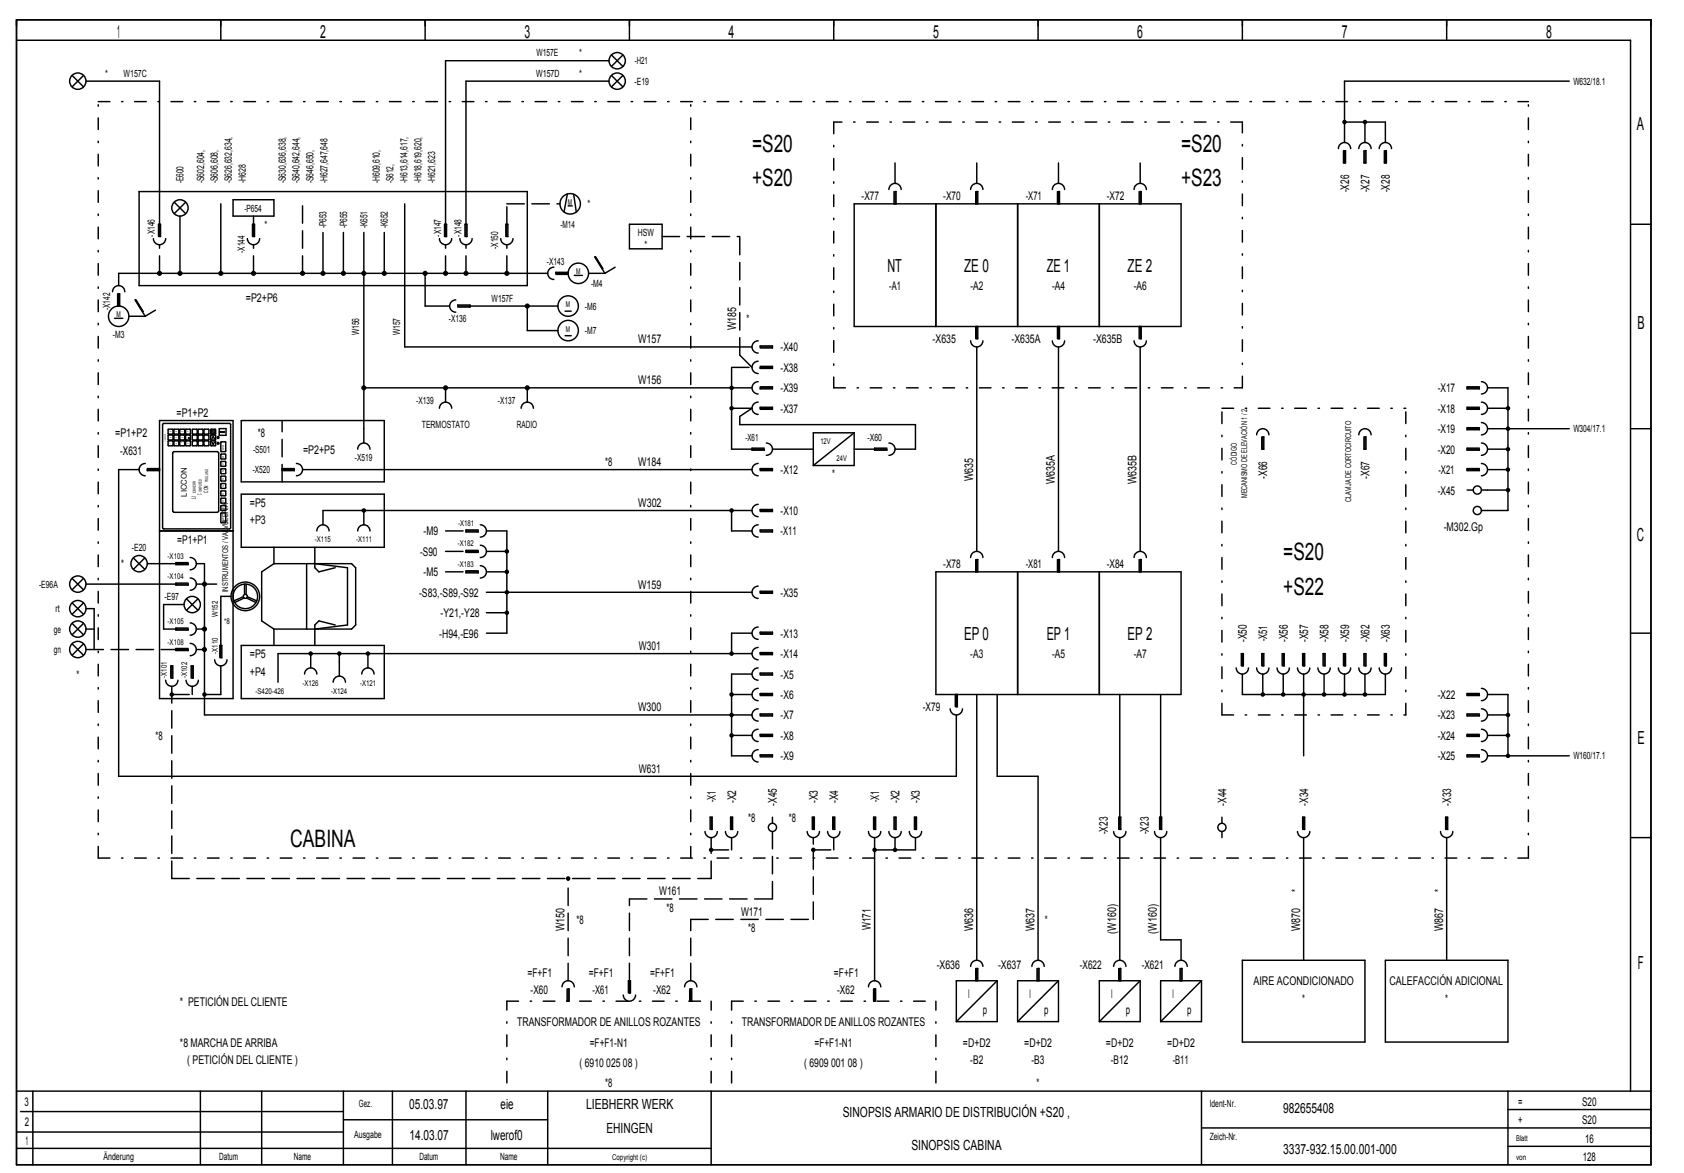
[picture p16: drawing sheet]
<svg xmlns="http://www.w3.org/2000/svg" width="408mm" height="284mm" viewBox="0 0 408 284" stroke-linecap="round" stroke-linejoin="round" font-family="sans-serif">
<defs><g id="words">
<g font-size="5.8">
<text x="182.2" y="36.7">=S20</text>
<text x="286.2" y="36.7">=S20</text>
<text x="182.2" y="45.1">+S20</text>
<text x="286.2" y="45.1">+S23</text>
<text x="310.9" y="135.7">=S20</text>
<text x="310.9" y="144.1">+S22</text>
<text x="70.3" y="205">CABINA</text>
</g>
<g font-size="4.4">
<text x="28.4" y="9.3">1</text>
<text x="77.5" y="9.3">2</text>
<text x="127.1" y="9.3">3</text>
<text x="176.5" y="9.3">4</text>
<text x="226.1" y="9.3">5</text>
<text x="275.5" y="9.3">6</text>
<text x="325.1" y="9.3">7</text>
<text x="374.6" y="9.3">8</text>
<text x="396.6" y="31.6">A</text>
<text x="215" y="65.7">NT</text>
<text x="233.6" y="65.7">ZE 0</text>
<text x="253.6" y="65.7">ZE 1</text>
<text x="273.2" y="65.7">ZE 2</text>
<text x="396.7" y="79.6">B</text>
<text x="396.6" y="131.1">C</text>
<text x="233.6" y="154.8">EP 0</text>
<text x="253.6" y="154.8">EP 1</text>
<text x="273.2" y="154.8">EP 2</text>
<text x="396.7" y="180.1">E</text>
<text x="396.8" y="234.5">F</text>
</g>
<g font-size="3.4">
<text x="99.2" y="268.5">05.03.97</text>
<text x="121.3" y="268.5">eie</text>
<text x="142" y="268.5">LIEBHERR WERK</text>
<text x="310.9" y="269.5">982655408</text>
<text x="99.2" y="275.9">14.03.07</text>
<text x="118.9" y="275.9">lwerof0</text>
<text x="146.9" y="274.4">EHINGEN</text>
<text x="204.2" y="270.4">SINOPSIS ARMARIO DE DISTRIBUCIÓN +S20 ,</text>
<text x="220.8" y="278.4">SINOPSIS CABINA</text>
<text x="310.9" y="279.4">3337­932.15.00.001­000</text>
</g>
<g font-size="2.9">
<text x="326.8" y="46.6" transform="rotate(-90 326.8 46.6)">­X26</text>
<text x="331.8" y="46.6" transform="rotate(-90 331.8 46.6)">­X27</text>
<text x="336.7" y="46.6" transform="rotate(-90 336.7 46.6)">­X28</text>
<text x="208.7" y="48.5">­X77</text>
<text x="228.5" y="48.5">­X70</text>
<text x="248.5" y="48.5">­X71</text>
<text x="268.2" y="48.5">­X72</text>
<text x="215.5" y="70.2">­A1</text>
<text x="235.1" y="70.2">­A2</text>
<text x="254.9" y="70.2">­A4</text>
<text x="274.7" y="70.2">­A6</text>
<text x="59.6" y="73.2">=P2+P6</text>
<text x="154.6" y="83.1">W157</text>
<text x="178.3" y="79.9" transform="rotate(-90 178.3 79.9)">W185</text>
<text x="180.9" y="78.2">*</text>
<text x="226" y="83.1">­X635</text>
<text x="245.1" y="83.1">­X635A</text>
<text x="264.9" y="83.1">­X635B</text>
<text x="189.1" y="85.1">­X40</text>
<text x="154.6" y="93">W156</text>
<text x="189.1" y="90">­X38</text>
<text x="189.1" y="95">­X39</text>
<text x="348.3" y="95">­X17</text>
<text x="42.8" y="100.9">=P1+P2</text>
<text x="189.1" y="99.9">­X37</text>
<text x="348.3" y="99.9">­X18</text>
<text x="27.9" y="105.9">=P1+P2</text>
<text x="62.4" y="105.9">*8</text>
<text x="348.3" y="104.9">­X19</text>
<text x="29.1" y="110.1">­X631</text>
<text x="73.4" y="109.8">=P2+P5</text>
<text x="146.6" y="112.8">*8</text>
<text x="154.6" y="112.8">W184</text>
<text x="348.3" y="109.8">­X20</text>
<text x="189.1" y="114.8">­X12</text>
<text x="201.6" y="115.8">*</text>
<text x="235.8" y="116.5" transform="rotate(-90 235.8 116.5)">W635</text>
<text x="255.6" y="117.2" transform="rotate(-90 255.6 117.2)">W635A</text>
<text x="275.4" y="117.2" transform="rotate(-90 275.4 117.2)">W635B</text>
<text x="307" y="115.9" transform="rotate(-90 307 115.9)">­X66</text>
<text x="331.8" y="115.9" transform="rotate(-90 331.8 115.9)">­X67</text>
<text x="348.3" y="119.7">­X45</text>
<text x="348.5" y="114.8">­X21</text>
<text x="60.5" y="122.7">=P5</text>
<text x="154.6" y="122.7">W302</text>
<text x="189.1" y="124.7">­X10</text>
<text x="42.9" y="131.6">=P1+P1</text>
<text x="60.5" y="126.9">+P3</text>
<text x="102.6" y="129.6">­M9</text>
<text x="189.1" y="129.6">­X11</text>
<text x="349.8" y="128.7">­M302.Gp</text>
<text x="29.4" y="137.6">*</text>
<text x="101.8" y="134.6">­S90</text>
<text x="228.5" y="137.6">­X78</text>
<text x="248.5" y="137.6">­X81</text>
<text x="268.1" y="137.6">­X84</text>
<text x="102.6" y="139.5">­M5</text>
<text x="154.6" y="142.5">W159</text>
<text x="101.5" y="144.5">­S83,­S89,­S92</text>
<text x="106.7" y="149.4">­Y21,­Y28</text>
<text x="189.1" y="144.5">­X35</text>
<text x="106.4" y="154.4">­H94,­E96</text>
<text x="189.1" y="154.4">­X13</text>
<text x="302.1" y="155.5" transform="rotate(-90 302.1 155.5)">­X50</text>
<text x="307" y="155.3" transform="rotate(-90 307 155.3)">­X51</text>
<text x="312" y="155.5" transform="rotate(-90 312 155.5)">­X56</text>
<text x="316.9" y="155.5" transform="rotate(-90 316.9 155.5)">­X57</text>
<text x="321.9" y="155.5" transform="rotate(-90 321.9 155.5)">­X58</text>
<text x="326.8" y="155.5" transform="rotate(-90 326.8 155.5)">­X59</text>
<text x="331.8" y="155.4" transform="rotate(-90 331.8 155.4)">­X62</text>
<text x="336.7" y="155.5" transform="rotate(-90 336.7 155.5)">­X63</text>
<text x="60.5" y="159.3">=P5</text>
<text x="154.8" y="157.4">W301</text>
<text x="189.1" y="159.3">­X14</text>
<text x="235.1" y="159.3">­A3</text>
<text x="254.9" y="159.3">­A5</text>
<text x="274.7" y="159.3">­A7</text>
<text x="18.5" y="164.3">*</text>
<text x="60.5" y="163.6">+P4</text>
<text x="189.1" y="164.3">­X5</text>
<text x="154.6" y="172.2">W300</text>
<text x="189.1" y="169.2">­X6</text>
<text x="223.6" y="172.2">­X79</text>
<text x="348.4" y="169.2">­X22</text>
<text x="37.7" y="179.1">*8</text>
<text x="189.1" y="174.2">­X7</text>
<text x="189.1" y="179.1">­X8</text>
<text x="348.3" y="174.2">­X23</text>
<text x="348.3" y="179.1">­X24</text>
<text x="189.1" y="184.1">­X9</text>
<text x="348.3" y="184.1">­X25</text>
<text x="154.8" y="187.1">W631</text>
<text x="173.4" y="194.3" transform="rotate(-90 173.4 194.3)">­X1</text>
<text x="178.3" y="194.4" transform="rotate(-90 178.3 194.4)">­X2</text>
<text x="188.2" y="195.1" transform="rotate(-90 188.2 195.1)">­X45</text>
<text x="198.1" y="194.5" transform="rotate(-90 198.1 194.5)">­X3</text>
<text x="203.1" y="194.5" transform="rotate(-90 203.1 194.5)">­X4</text>
<text x="213" y="194.3" transform="rotate(-90 213 194.3)">­X1</text>
<text x="217.9" y="194.4" transform="rotate(-90 217.9 194.4)">­X2</text>
<text x="222.9" y="194.5" transform="rotate(-90 222.9 194.5)">­X3</text>
<text x="297.1" y="195.1" transform="rotate(-90 297.1 195.1)">­X44</text>
<text x="316.9" y="195.1" transform="rotate(-90 316.9 195.1)">­X34</text>
<text x="351.6" y="195.1" transform="rotate(-90 351.6 195.1)">­X33</text>
<text x="181.2" y="198.9">*8</text>
<text x="191.1" y="198.9">*8</text>
<text x="268.4" y="202" transform="rotate(-90 268.4 202)">­X23</text>
<text x="278.3" y="202" transform="rotate(-90 278.3 202)">­X23</text>
<text x="159.7" y="216.8">W161</text>
<text x="161.4" y="220.7">*8</text>
<text x="179.5" y="221.7">W171</text>
<text x="315" y="216" transform="rotate(-90 315 216)">*</text>
<text x="349.6" y="216" transform="rotate(-90 349.6 216)">*</text>
<text x="136.8" y="225.4" transform="rotate(-90 136.8 225.4)">W150</text>
<text x="139.7" y="223.7">*8</text>
<text x="181.2" y="225.7">*8</text>
<text x="211" y="225.3" transform="rotate(-90 211 225.3)">W171</text>
<text x="235.8" y="225.4" transform="rotate(-90 235.8 225.4)">W636</text>
<text x="250.6" y="225.4" transform="rotate(-90 250.6 225.4)">W637</text>
<text x="253.1" y="223.7">*</text>
<text x="270.4" y="226" transform="rotate(-90 270.4 226)">(W160)</text>
<text x="280.3" y="226" transform="rotate(-90 280.3 226)">(W160)</text>
<text x="315" y="225.4" transform="rotate(-90 315 225.4)">W870</text>
<text x="349.6" y="225.4" transform="rotate(-90 349.6 225.4)">W867</text>
<text x="127.8" y="236.6">=F+F1</text>
<text x="142.7" y="236.6">=F+F1</text>
<text x="157.5" y="236.6">=F+F1</text>
<text x="202.1" y="236.6">=F+F1</text>
<text x="227" y="234.6">­X636</text>
<text x="241.8" y="234.6">­X637</text>
<text x="261.6" y="234.6">­X622</text>
<text x="276.6" y="234.6">­X621</text>
<text x="303.7" y="238.5">AIRE ACONDICIONADO</text>
<text x="336.7" y="238.5">CALEFACCIÓN ADICIONAL</text>
<text x="43.6" y="243.5">* PETICIÓN DEL CLIENTE</text>
<text x="128.6" y="240.8">­X60</text>
<text x="143.6" y="240.8">­X61</text>
<text x="158.3" y="240.8">­X62</text>
<text x="202.8" y="240.8">­X62</text>
<text x="234.6" y="241.5">I</text>
<text x="238.1" y="245.5">p</text>
<text x="249.4" y="241.5">I</text>
<text x="253" y="245.5">p</text>
<text x="269.2" y="241.5">I</text>
<text x="272.8" y="245.5">p</text>
<text x="284.1" y="241.5">I</text>
<text x="287.6" y="245.5">p</text>
<text x="315.5" y="242.8">*</text>
<text x="350.1" y="242.8">*</text>
<text x="125.3" y="248.4">TRANSFORMADOR DE ANILLOS ROZANTES</text>
<text x="179.7" y="248.4">TRANSFORMADOR DE ANILLOS ROZANTES</text>
<text x="43.6" y="253.4">*8 MARCHA DE ARRIBA</text>
<text x="45.4" y="257.6">( PETICIÓN DEL CLIENTE )</text>
<text x="142.9" y="253.4">=F+F1­N1</text>
<text x="197.3" y="253.4">=F+F1­N1</text>
<text x="233.3" y="253.4">=D+D2</text>
<text x="235.1" y="257.6">­B2</text>
<text x="248.2" y="253.4">=D+D2</text>
<text x="249.9" y="257.6">­B3</text>
<text x="268" y="253.4">=D+D2</text>
<text x="269.1" y="257.6">­B12</text>
<text x="282.8" y="253.4">=D+D2</text>
<text x="284.1" y="257.6">­B11</text>
<text x="140.4" y="258.3">( 6910 025 08 )</text>
<text x="146.6" y="263.3">*8</text>
<text x="194.9" y="258.3">( 6909 001 08 )</text>
<text x="251.1" y="263.3">*</text>
<text x="5.9" y="267.8">3</text>
<text x="367.8" y="267.8">=</text>
<text x="383.3" y="267.8">S20</text>
<text x="6" y="272.7">2</text>
<text x="367.8" y="272.2">+</text>
<text x="383.3" y="272.2">S20</text>
<text x="6.2" y="277.2">1</text>
<text x="383.5" y="281.1">128</text>
<text x="384.1" y="276.7">16</text>
</g>
<g font-size="2.4">
<text x="130" y="13.6">W157E</text>
<text x="140.3" y="13.6">*</text>
<text x="153.8" y="15.6">­H21</text>
<text x="25.5" y="18.5">*</text>
<text x="29.9" y="18.5">W157C</text>
<text x="129.9" y="18.5">W157D</text>
<text x="140.3" y="18.5">*</text>
<text x="153.7" y="20.5">­E19</text>
<text x="381.2" y="20.5">W632/18.1</text>
<text x="44.5" y="44.4" transform="rotate(-90 44.5 44.4)">­E600</text>
<text x="49.4" y="44.4" transform="rotate(-90 49.4 44.4)">­S602,604,</text>
<text x="52.8" y="44.4" transform="rotate(-90 52.8 44.4)">­S606,608,</text>
<text x="56.2" y="44.4" transform="rotate(-90 56.2 44.4)">­S626,632,634,</text>
<text x="59.5" y="44.4" transform="rotate(-90 59.5 44.4)">­H628</text>
<text x="69.2" y="44.4" transform="rotate(-90 69.2 44.4)">­S630,636,638,</text>
<text x="72.6" y="44.4" transform="rotate(-90 72.6 44.4)">­S640,642,644,</text>
<text x="76" y="44.4" transform="rotate(-90 76 44.4)">­S646,650,</text>
<text x="79.3" y="44.4" transform="rotate(-90 79.3 44.4)">­H627,647,648</text>
<text x="92" y="44.4" transform="rotate(-90 92 44.4)">­H609,610,</text>
<text x="95.4" y="44.4" transform="rotate(-90 95.4 44.4)">­S612,</text>
<text x="98.7" y="44.4" transform="rotate(-90 98.7 44.4)">­H613,614,617,</text>
<text x="102.1" y="44.4" transform="rotate(-90 102.1 44.4)">­H618,619,620,</text>
<text x="105.5" y="44.4" transform="rotate(-90 105.5 44.4)">­H621,623</text>
<text x="59.2" y="51.2">­P654</text>
<text x="142.3" y="50.2">*</text>
<text x="37.5" y="57.3" transform="rotate(-90 37.5 57.3)">­X146</text>
<text x="64.1" y="55.2">*</text>
<text x="79.1" y="55.3" transform="rotate(-90 79.1 55.3)">­P653</text>
<text x="84.1" y="55.3" transform="rotate(-90 84.1 55.3)">­P655</text>
<text x="89" y="55.3" transform="rotate(-90 89 55.3)">­K651</text>
<text x="94" y="55.3" transform="rotate(-90 94 55.3)">­K652</text>
<text x="106.8" y="57.3" transform="rotate(-90 106.8 57.3)">­X147</text>
<text x="111.8" y="57.3" transform="rotate(-90 111.8 57.3)">­X148</text>
<text x="135.8" y="55.2">­M14</text>
<text x="154.5" y="57.2">HSW</text>
<text x="59.3" y="61.2" transform="rotate(-90 59.3 61.2)">­X144</text>
<text x="120.7" y="60.2" transform="rotate(-90 120.7 60.2)">­X150</text>
<text x="132.5" y="64.1">­X143</text>
<text x="156.2" y="60.1">*</text>
<text x="143.2" y="69.5">­M4</text>
<text x="26.7" y="75.1" transform="rotate(-90 26.7 75.1)">­X142</text>
<text x="108.8" y="77.9">­X136</text>
<text x="119.1" y="73">W157F</text>
<text x="141.7" y="75">­M6</text>
<text x="27.4" y="81.9">­M3</text>
<text x="87" y="81.2" transform="rotate(-90 87 81.2)">W156</text>
<text x="96.9" y="81.2" transform="rotate(-90 96.9 81.2)">W157</text>
<text x="141.7" y="80.9">­M7</text>
<text x="100.8" y="97.7">­X139</text>
<text x="120.6" y="97.7">­X137</text>
<text x="102.2" y="103.7">TERMOSTATO</text>
<text x="125.2" y="103.7">RADIO</text>
<text x="180.6" y="106.7">­X61</text>
<text x="210.2" y="106.7">­X60</text>
<text x="381.2" y="104.7">W304/17.1</text>
<text x="61.3" y="109.6">­S501</text>
<text x="86" y="111.6">­X519</text>
<text x="61.2" y="114.6">­X520</text>
<text x="32" y="133.4">­E20</text>
<text x="9.5" y="142.3">­E96A</text>
<text x="13.4" y="148.2">rt</text>
<text x="39.9" y="145.3">­E97</text>
<text x="13" y="153.2">ge</text>
<text x="13" y="158.1">gn</text>
<text x="381.2" y="183.9">W160/17.1</text>
<text x="87" y="268">Gez.</text>
<text x="293.1" y="268">Ident­Nr.</text>
<text x="85.8" y="275.5">Ausgabe</text>
<text x="293.1" y="275.9">Zeich­Nr.</text>
<text x="25.1" y="280.9">Änderung</text>
<text x="53.1" y="280.9">Datum</text>
<text x="71.2" y="280.9">Name</text>
<text x="101.6" y="280.9">Datum</text>
<text x="121.2" y="280.9">Name</text>
</g>
<g font-size="1.9">
<text x="137.6" y="49.6">M</text>
<text x="139.6" y="66.5">M</text>
<text x="28.2" y="76.8">M</text>
<text x="137.1" y="74.4">M</text>
<text x="137.1" y="80.3">M</text>
<text x="198.8" y="107.6">12V</text>
<text x="202.7" y="111.5">24V</text>
<text x="299.7" y="112.5" transform="rotate(-90 299.7 112.5)">CÓDIGO</text>
<text x="45.2" y="120.3" transform="rotate(-90 45.2 120.3)">LICCON</text>
<text x="302.2" y="120.6" transform="rotate(-90 302.2 120.6)">MECANISMO DE ELEVACIÓN 1 / 2</text>
<text x="327.4" y="121.6" transform="rotate(-90 327.4 121.6)">CLAVIJA DE CORTOCIRCUITO</text>
<text x="76.3" y="131.3">­X115</text>
<text x="86.3" y="131.3">­X111</text>
<text x="111" y="127.4">­X181</text>
<text x="40.6" y="135.3">­X103</text>
<text x="110.9" y="132.3">­X182</text>
<text x="110.9" y="137.3">­X183</text>
<text x="40.6" y="140.2">­X104</text>
<text x="55.3" y="143.4" transform="rotate(-90 55.3 143.4)">INSTRUMENTOS / VALVULERÍA</text>
<text x="52.8" y="149.3" transform="rotate(-90 52.8 149.3)">W152</text>
<text x="40.6" y="151.1">­X105</text>
<text x="54.3" y="151.1">*8</text>
<text x="40.6" y="156.1">­X108</text>
<text x="52.8" y="158.3" transform="rotate(-90 52.8 158.3)">­X110</text>
<text x="40.4" y="164.1" transform="rotate(-90 40.4 164.1)">­X101</text>
<text x="45.4" y="164.2" transform="rotate(-90 45.4 164.2)">­X102</text>
<text x="61.9" y="167.9">­S420­426</text>
<text x="73.3" y="166">­X126</text>
<text x="80.2" y="167.9">­X124</text>
<text x="87.3" y="166">­X121</text>
<text x="148.3" y="280.8">Copyright (c)</text>
<text x="367.3" y="280.8">von</text>
<text x="367.3" y="276.4">Blatt</text>
</g>
<g font-size="1.5">
<text x="48.9" y="119.9" transform="rotate(-90 48.9 119.9)">C</text>
<text x="50.4" y="119.3" transform="rotate(-90 50.4 119.3)">CON</text>
<text x="47.4" y="120.8" transform="rotate(-90 47.4 120.8)">LI</text>
</g>
<g font-size="1">
<text x="47.4" y="119.3" transform="rotate(-90 47.4 119.3)">EBHERR</text>
<text x="48.9" y="119.1" transform="rotate(-90 48.9 119.1)">OMPUTED</text>
<text x="50.4" y="116.8" transform="rotate(-90 50.4 116.8)">TROLLING</text>
</g>
<g font-size=".6">
<text x="41.5" y="107.4" transform="rotate(-90 41.5 107.4)">7</text>
<text x="41.5" y="106" transform="rotate(-90 41.5 106)">8</text>
<text x="41.5" y="104.6" transform="rotate(-90 41.5 104.6)">9</text>
<text x="42.9" y="107.4" transform="rotate(-90 42.9 107.4)">4</text>
<text x="42.9" y="106" transform="rotate(-90 42.9 106)">5</text>
<text x="42.9" y="104.6" transform="rotate(-90 42.9 104.6)">6</text>
<text x="44.3" y="107.4" transform="rotate(-90 44.3 107.4)">1</text>
<text x="44.3" y="106" transform="rotate(-90 44.3 106)">2</text>
<text x="44.3" y="104.6" transform="rotate(-90 44.3 104.6)">3</text>
<text x="45.7" y="107.5" transform="rotate(-90 45.7 107.5)">O</text>
<text x="45.7" y="104.6" transform="rotate(-90 45.7 104.6)">P</text>
<text x="54.3" y="112.6" transform="rotate(-90 54.3 112.6)">F7</text>
<text x="54.3" y="110.8" transform="rotate(-90 54.3 110.8)">F8</text>
<text x="54.3" y="109" transform="rotate(-90 54.3 109)">ENTER</text>
<text x="54.3" y="119.7" transform="rotate(-90 54.3 119.7)">F3</text>
<text x="54.3" y="118" transform="rotate(-90 54.3 118)">F4</text>
<text x="54.3" y="116.2" transform="rotate(-90 54.3 116.2)">F5</text>
<text x="54.3" y="114.4" transform="rotate(-90 54.3 114.4)">F6</text>
<text x="54.3" y="123.2" transform="rotate(-90 54.3 123.2)">F1</text>
<text x="54.3" y="121.5" transform="rotate(-90 54.3 121.5)">F2</text>
<text x="54.3" y="126.3" transform="rotate(-90 54.3 126.3)">SHIFT</text>
</g>
<text font-size=".4" x="40.2" y="106.9" transform="rotate(-90 40.2 106.9)">LIEBHERR</text>
</g></defs>
<g fill="none" stroke="#000" stroke-width=".35">
<path d="M17.5 18.3l2.7 2.7M20.2 18.3l-2.7 2.7M148.1 18.3l2.8 2.7M148.1 13.3l2.8 2.8M150.9 18.3l-2.8 2.7M150.9 13.3l-2.8 2.8M324.3 36a1.48 1.48 0 0 1 1.5-1.5 1.48 1.48 0 0 1 1.4 1.5M325.5 36.5v2.9h.5v-2.9h-.3v2.9M329.2 36a1.48 1.48 0 0 1 1.5-1.5 1.48 1.48 0 0 1 1.5 1.5M330.5 36.5v2.9h.4v-2.9h-.2v2.9M334.2 36a1.49 1.49 0 0 1 1.5-1.5 1.49 1.49 0 0 1 1.4 1.5M335.4 36.5v2.9h.5v-2.9h-.3v2.9"/>
<path d="M37.2 57.8a1.49 1.49 0 0 0 1.4 1.4 1.49 1.49 0 0 0 1.5-1.4M38.7 54.3v3h.2v-3h-.5v3M42.2 49l2.8 2.7M45 49l-2.8 2.7M56.5 48.4h9.9v3.9h-9.9zM59.9 57.8a1.49 1.49 0 0 0 1.5 1.4 1.49 1.49 0 0 0 1.5-1.4M61.4 54.3v3h.3v-3h-.5v3M106.5 57.8a1.48 1.48 0 0 0 1.4 1.4 1.48 1.48 0 0 0 1.5-1.4M107.9 54.3v3h.3v-3h-.5v3M111.4 57.8a1.49 1.49 0 0 0 1.5 1.4 1.49 1.49 0 0 0 1.5-1.4M112.9 54.3v3h.2v-3h-.4v3M121.3 57.8a1.48 1.48 0 0 0 1.5 1.4 1.48 1.48 0 0 0 1.5-1.4"/>
<path d="M122.8 54.3v3h.2v-3h-.4v3M137.5 47l-.8 4.3M137.7 49.8h.9M139 47l.6 4.3M152.5 54.3h7.9v5.9h-7.9zM206.9 49.3h79.3v29.7h-79.3zM215.4 45.9a1.48 1.48 0 0 1 1.5-1.5 1.48 1.48 0 0 1 1.4 1.5M216.6 46.4v2.9M216.8 49.3v-2.9h.3v2.9M226.8 49.3v29.7M235.2 45.9a1.49 1.49 0 0 1 1.4-1.5 1.49 1.49 0 0 1 1.5 1.5M236.4 46.4v2.9"/>
<path d="M236.7 49.3v-2.9h.2v2.9M246.6 49.3v29.7M255 45.9a1.48 1.48 0 0 1 1.4-1.5 1.48 1.48 0 0 1 1.5 1.5M256.2 46.4v2.9M256.5 49.3v-2.9h.2v2.9M266.3 49.3v29.7M274.8 45.9a1.48 1.48 0 0 1 1.4-1.5 1.48 1.48 0 0 1 1.5 1.5M276 46.4v2.9M276.3 49.3v-2.9h.2v2.9M27.3 70.6a1.49 1.49 0 0 1 1.4-1.5 1.49 1.49 0 0 1 1.5 1.5M27.8 77.1h1.9M28.5 71.1v3h.5v-3h-.2v3"/>
<path d="M32.7 72.6l2.5 4M32.8 72.5l1.8 2.9M32.9 72.6l1.8 2.8M110.4 72.6a1.48 1.48 0 0 0-1.5 1.5 1.48 1.48 0 0 0 1.5 1.5M113.9 74.1h-3v-.2h3v.4h-3M134.2 64.7a1.48 1.48 0 0 0-1.5 1.5 1.48 1.48 0 0 0 1.5 1.5M136.9 75.3h1.5M137.7 66.2h-3v-.3h3v.5h-3M139.1 66.7h2M144.1 62.2l2.5 4M144.2 62.1l1.8 2.9M144.3 62.2l1.8 2.8"/>
<path d="M236.4 79v3M236.7 79v3h.2v-3M256.2 79v3M256.5 79v3h.2v-3M276 79v3M276.3 79v3h.2v-3M106.5 98.8a1.48 1.48 0 0 1 1.5-1.4 1.48 1.48 0 0 1 1.4 1.4M107.9 93.9v3.5M126.3 98.8a1.48 1.48 0 0 1 1.4-1.4 1.48 1.48 0 0 1 1.5 1.4M127.8 93.9v3.5M136.9 81.3h1.5M183.7 82.5a1.48 1.48 0 0 0-1.5 1.5 1.48 1.48 0 0 0 1.5 1.5"/>
<path d="M183.7 87.5a1.49 1.49 0 0 0-1.5 1.4 1.49 1.49 0 0 0 1.5 1.5M183.7 92.4a1.49 1.49 0 0 0-1.5 1.5 1.49 1.49 0 0 0 1.5 1.5M183.7 97.4a1.49 1.49 0 0 0-1.5 1.4 1.49 1.49 0 0 0 1.5 1.5M184.2 88.7h2.9v.5h-2.9v-.3h2.9M184.2 93.7h2.9v.4h-2.9v-.2h2.9M187.1 84h-2.9v-.2h2.9v.4h-2.9M187.1 98.8h-2.9v-.2h2.9v.5h-2.9M235.2 82.5a1.49 1.49 0 0 0 1.4 1.5 1.49 1.49 0 0 0 1.5-1.5M255 82.5a1.48 1.48 0 0 0 1.4 1.5 1.48 1.48 0 0 0 1.5-1.5M274.8 82.5a1.48 1.48 0 0 0 1.4 1.5 1.48 1.48 0 0 0 1.5-1.5M358.4 93.7h-2.9v.4h2.9v-.2h-2.9M358.4 98.6h-2.9v.5h2.9v-.3h-2.9"/>
<path d="M358.9 97.4a1.49 1.49 0 0 1 1.5 1.4 1.49 1.49 0 0 1-1.5 1.5M358.9 92.4a1.49 1.49 0 0 1 1.5 1.5 1.49 1.49 0 0 1-1.5 1.5M35.2 112.2a1.48 1.48 0 0 0-1.5 1.5 1.48 1.48 0 0 0 1.5 1.5M35.7 113.5h3v.4h-3v-.2h3M53.1 103.8h1.7v1.6h-1.7zM53.2 104.5h1.1v.2h-1.1zM71.3 113.5h-3v.4h3v-.2h-3M71.8 112.2a1.48 1.48 0 0 1 1.5 1.5 1.48 1.48 0 0 1-1.5 1.5M86.7 108.7a1.49 1.49 0 0 1 1.5-1.4 1.49 1.49 0 0 1 1.4 1.4M88.1 103.8v3.5M183.7 112.2a1.48 1.48 0 0 0-1.5 1.5 1.48 1.48 0 0 0 1.5 1.5M185.2 108.5h-3v.5h3v-.3h-3"/>
<path d="M185.7 107.3a1.49 1.49 0 0 1 1.4 1.4 1.49 1.49 0 0 1-1.4 1.5M187.1 113.7h-2.9v-.2h2.9v.4h-2.9M197 104.8h9.9v7.9h-9.9zM214.9 108.5h-3v.5h3v-.3h-3M215.4 107.3a1.49 1.49 0 0 1 1.4 1.4 1.49 1.49 0 0 1-1.4 1.5M304.5 105.3a1.48 1.48 0 0 1 1.5-1.5 1.48 1.48 0 0 1 1.4 1.5M305.7 105.8v2.9h.5v-2.9h-.3v2.9M329.2 105.3a1.48 1.48 0 0 1 1.5-1.5 1.48 1.48 0 0 1 1.5 1.5M330.5 105.8v2.9h.4v-2.9h-.2v2.9M355.5 118.6h1.4M358.4 113.5h-2.9v.4h2.9v-.2h-2.9M358.4 108.5h-2.9v.5h2.9v-.3h-2.9"/>
<path d="M358.4 103.6h-2.9v.4h2.9v-.2h-2.9M358.9 102.3a1.48 1.48 0 0 1 1.5 1.5 1.48 1.48 0 0 1-1.5 1.5M358.9 107.3a1.49 1.49 0 0 1 1.5 1.4 1.49 1.49 0 0 1-1.5 1.5M358.9 112.2a1.48 1.48 0 0 1 1.5 1.5 1.48 1.48 0 0 1-1.5 1.5M358.9 118.6h1.5M76.8 128.5a1.49 1.49 0 0 1 1.5-1.4 1.49 1.49 0 0 1 1.4 1.4M78.2 123.6v3.5M86.7 128.5a1.49 1.49 0 0 1 1.5-1.4 1.49 1.49 0 0 1 1.4 1.4M88.1 123.6v3.5M183.7 122.1a1.48 1.48 0 0 0-1.5 1.5 1.48 1.48 0 0 0 1.5 1.5M183.7 127.1a1.49 1.49 0 0 0-1.5 1.4 1.49 1.49 0 0 0 1.5 1.5M187.1 123.6h-2.9v-.2h2.9v.4h-2.9"/>
<path d="M187.1 128.5h-2.9v-.2h2.9v.5h-2.9M226.8 138.4h59.4v29.7h-59.4zM235.2 135a1.49 1.49 0 0 1 1.4-1.5 1.49 1.49 0 0 1 1.5 1.5M236.4 135.5v2.9M236.7 138.4v-2.9h.2v2.9M246.6 138.4v29.7M255 135a1.48 1.48 0 0 1 1.4-1.5 1.48 1.48 0 0 1 1.5 1.5M256.2 135.5v2.9M256.5 138.4v-2.9h.2v2.9M266.3 138.4v29.7M274.8 135a1.48 1.48 0 0 1 1.4-1.5 1.48 1.48 0 0 1 1.5 1.5M276 135.5v2.9"/>
<path d="M276.3 138.4v-2.9h.2v2.9M358.9 123.6h1.5M17.5 146l2.7 2.7M17.5 150.9l2.7 2.8M17.5 155.9l2.7 2.7M20.2 146l-2.7 2.7M20.2 150.9l-2.7 2.8M20.2 155.9l-2.7 2.7M45.6 157h-3v.5h3v-.2h-3M45.6 152.1h-3v.5h3v-.3h-3M46.1 155.8a1.49 1.49 0 0 1 1.5 1.5 1.49 1.49 0 0 1-1.5 1.4M46.1 150.8a1.49 1.49 0 0 1 1.5 1.5 1.49 1.49 0 0 1-1.5 1.5"/>
<path d="M52 159.7a1.49 1.49 0 0 0 1.5 1.5 1.49 1.49 0 0 0 1.5-1.5M53.5 156.3v2.9h.2v-2.9h-.4v2.9M75.3 158.2v3.5M89.1 158.2v3.5M183.7 141.9a1.48 1.48 0 0 0-1.5 1.5 1.48 1.48 0 0 0 1.5 1.5M183.7 156.8a1.49 1.49 0 0 0-1.5 1.4 1.49 1.49 0 0 0 1.5 1.5M183.7 151.8a1.49 1.49 0 0 0-1.5 1.5 1.49 1.49 0 0 0 1.5 1.5M187.1 143.4h-2.9v-.2h2.9v.4h-2.9M187.1 153.3h-2.9v-.2h2.9v.4h-2.9M187.1 158.2h-2.9v-.2h2.9v.5h-2.9M301 158.2v3h.2v-3h-.4v3M305.9 158.2v3h.3v-3h-.5v3"/>
<path d="M310.9 158.2v3h.2v-3h-.4v3M315.8 158.2v3h.3v-3h-.5v3M320.8 158.2v3h.2v-3h-.4v3M325.7 158.2v3h.3v-3h-.5v3M330.7 158.2v3h.2v-3h-.4v3M335.6 158.2v3h.3v-3h-.5v3M40.1 164.7a1.49 1.49 0 0 0 1.5 1.5 1.49 1.49 0 0 0 1.5-1.5M41.6 161.2v3h.3v-3h-.5v3M45.1 164.7a1.49 1.49 0 0 0 1.5 1.5 1.49 1.49 0 0 0 1.5-1.5M46.6 161.2v3h.2v-3h-.5v3M73.8 163.2a1.49 1.49 0 0 1 1.5-1.5 1.49 1.49 0 0 1 1.5 1.5M80.7 165.2a1.49 1.49 0 0 1 1.5-1.5 1.49 1.49 0 0 1 1.5 1.5"/>
<path d="M82.2 160.2v3.5M87.7 163.2a1.49 1.49 0 0 1 1.4-1.5 1.49 1.49 0 0 1 1.5 1.5M183.7 166.7a1.48 1.48 0 0 0-1.5 1.4 1.48 1.48 0 0 0 1.5 1.5M183.7 171.6a1.48 1.48 0 0 0-1.5 1.5 1.48 1.48 0 0 0 1.5 1.5M183.7 176.6a1.48 1.48 0 0 0-1.5 1.4 1.48 1.48 0 0 0 1.5 1.5M183.7 161.7a1.49 1.49 0 0 0-1.5 1.5 1.49 1.49 0 0 0 1.5 1.5M187.1 168.1h-2.9v-.2h2.9v.5h-2.9M187.1 163.2h-2.9v-.2h2.9v.4h-2.9M187.1 173.1h-2.9v-.2h2.9v.4h-2.9M187.1 178h-2.9v-.2h2.9v.5h-2.9M230.2 171.6a1.48 1.48 0 0 0 1.5 1.5 1.48 1.48 0 0 0 1.5-1.5M231.5 168.1v3"/>
<path d="M231.7 168.1v3h.2v-3M299.5 161.7a1.48 1.48 0 0 0 1.5 1.5 1.48 1.48 0 0 0 1.5-1.5M304.5 161.7a1.48 1.48 0 0 0 1.5 1.5 1.48 1.48 0 0 0 1.4-1.5M309.4 161.7a1.48 1.48 0 0 0 1.5 1.5 1.48 1.48 0 0 0 1.5-1.5M314.4 161.7a1.48 1.48 0 0 0 1.5 1.5 1.48 1.48 0 0 0 1.4-1.5M319.3 161.7a1.48 1.48 0 0 0 1.5 1.5 1.48 1.48 0 0 0 1.5-1.5M324.3 161.7a1.48 1.48 0 0 0 1.5 1.5 1.48 1.48 0 0 0 1.4-1.5M329.2 161.7a1.48 1.48 0 0 0 1.5 1.5 1.48 1.48 0 0 0 1.5-1.5M334.2 161.7a1.49 1.49 0 0 0 1.5 1.5 1.49 1.49 0 0 0 1.4-1.5M358.4 167.9h-2.9v.5h2.9v-.3h-2.9M358.4 172.9h-2.9v.4h2.9v-.2h-2.9M358.4 177.8h-2.9v.5h2.9v-.3h-2.9"/>
<path d="M358.9 176.6a1.48 1.48 0 0 1 1.5 1.4 1.48 1.48 0 0 1-1.5 1.5M358.9 171.6a1.48 1.48 0 0 1 1.5 1.5 1.48 1.48 0 0 1-1.5 1.5M358.9 166.7a1.48 1.48 0 0 1 1.5 1.4 1.48 1.48 0 0 1-1.5 1.5M172.3 197.8v3h.2v-3h-.4v3M177.2 197.8v3h.3v-3h-.5v3M183.7 181.5a1.48 1.48 0 0 0-1.5 1.5 1.48 1.48 0 0 0 1.5 1.5M187.1 183h-2.9v-.2h2.9v.4h-2.9M187.1 197.8v1.5M197 197.8v3h.3v-3h-.5v3M202 197.8v3h.2v-3h-.4v3M211.9 197.8v3h.2v-3h-.4v3M216.8 197.8v3h.3v-3h-.5v3"/>
<path d="M221.8 197.8v3h.2v-3h-.4v3M271.3 197.8v3h.2v-3h-.4v3M281.2 197.8v3h.2v-3h-.4v3M296.1 197.8v1.5M315.8 197.8v3h.3v-3h-.5v3M350.5 197.8v3h.2v-3h-.4v3M358.4 182.8h-2.9v.4h2.9v-.2h-2.9M358.9 181.5a1.48 1.48 0 0 1 1.5 1.5 1.48 1.48 0 0 1-1.5 1.5M170.8 201.3a1.48 1.48 0 0 0 1.5 1.5 1.48 1.48 0 0 0 1.5-1.5M175.8 201.3a1.48 1.48 0 0 0 1.5 1.5 1.48 1.48 0 0 0 1.4-1.5M187.1 201.3v1.5M195.6 201.3a1.49 1.49 0 0 0 1.5 1.5 1.49 1.49 0 0 0 1.4-1.5"/>
<path d="M200.5 201.3a1.49 1.49 0 0 0 1.5 1.5 1.49 1.49 0 0 0 1.5-1.5M210.4 201.3a1.48 1.48 0 0 0 1.5 1.5 1.48 1.48 0 0 0 1.5-1.5M215.4 201.3a1.48 1.48 0 0 0 1.5 1.5 1.48 1.48 0 0 0 1.4-1.5M220.3 201.3a1.48 1.48 0 0 0 1.5 1.5 1.48 1.48 0 0 0 1.5-1.5M269.8 201.3a1.48 1.48 0 0 0 1.5 1.5 1.48 1.48 0 0 0 1.5-1.5M279.7 201.3a1.49 1.49 0 0 0 1.5 1.5 1.49 1.49 0 0 0 1.5-1.5M296.1 201.3v1.5M314.4 201.3a1.48 1.48 0 0 0 1.5 1.5 1.48 1.48 0 0 0 1.4-1.5M349 201.3a1.48 1.48 0 0 0 1.5 1.5 1.48 1.48 0 0 0 1.5-1.5M136.2 238.9a1.49 1.49 0 0 1 1.4-1.5 1.49 1.49 0 0 1 1.5 1.5M137.4 239.4v3h.5v-3h-.2v3M152.5 237.4v3h.2v-3h-.4v3"/>
<path d="M165.9 238.9a1.49 1.49 0 0 1 1.4-1.5 1.49 1.49 0 0 1 1.5 1.5M167.1 239.4v3h.5v-3h-.2v3M210.4 238.9a1.48 1.48 0 0 1 1.5-1.5 1.48 1.48 0 0 1 1.5 1.5M211.7 239.4v3h.4v-3h-.2v3M231.7 237.4h9.9v9.9h-9.9zM235.2 234a1.49 1.49 0 0 1 1.4-1.5 1.49 1.49 0 0 1 1.5 1.5M236.4 234.5v2.9M236.7 237.4v-2.9h.2v2.9M246.6 237.4h9.9v9.9h-9.9zM250 234a1.48 1.48 0 0 1 1.5-1.5 1.48 1.48 0 0 1 1.5 1.5M251.3 234.5v2.9M251.5 237.4v-2.9h.2v2.9"/>
<path d="M266.3 237.4h10v9.9h-10zM269.8 234a1.48 1.48 0 0 1 1.5-1.5 1.48 1.48 0 0 1 1.5 1.5M271.1 234.5v2.9M271.3 237.4v-2.9h.2v2.9M281.2 237.4h9.9v9.9h-9.9zM284.7 234a1.49 1.49 0 0 1 1.4-1.5 1.49 1.49 0 0 1 1.5 1.5M285.9 234.5v2.9M286.2 237.4v-2.9h.2v2.9M301 232.5h29.7v19.8h-29.7zM335.6 232.5h29.8v19.8h-29.8zM151 240.9a1.48 1.48 0 0 0 1.5 1.5 1.48 1.48 0 0 0 1.5-1.5"/>
<circle cx="18.8" cy="19.6" r="1.98"/>
<circle cx="149.5" cy="14.7" r="1.98"/>
<circle cx="149.5" cy="19.6" r="1.98"/>
<circle cx="325.7" cy="29.5" r=".37"/>
<circle cx="325.7" cy="29.5" r=".19"/>
<circle cx="330.7" cy="29.5" r=".37"/>
<circle cx="330.7" cy="29.5" r=".19"/>
<circle cx="43.6" cy="50.3" r="1.98"/>
<circle cx="138.1" cy="49.3" r="2.48"/>
<circle cx="28.7" cy="76.6" r="2.48"/>
<circle cx="38.6" cy="66.2" r=".45"/>
<circle cx="38.7" cy="66.2" r=".22"/>
<circle cx="43.6" cy="66.2" r=".45"/>
<circle cx="43.6" cy="66.2" r=".22"/>
<circle cx="53.5" cy="66.2" r=".45"/>
<circle cx="53.5" cy="66.2" r=".22"/>
<circle cx="61.4" cy="66.2" r=".45"/>
<circle cx="61.4" cy="66.2" r=".22"/>
<circle cx="73.3" cy="66.2" r=".45"/>
<circle cx="73.3" cy="66.2" r=".22"/>
<circle cx="78.2" cy="66.2" r=".45"/>
<circle cx="78.2" cy="66.2" r=".22"/>
<circle cx="83.2" cy="66.2" r=".45"/>
<circle cx="83.2" cy="66.2" r=".22"/>
<circle cx="88.1" cy="66.2" r=".45"/>
<circle cx="88.1" cy="66.2" r=".22"/>
<circle cx="93.1" cy="66.2" r=".45"/>
<circle cx="93.1" cy="66.2" r=".22"/>
<circle cx="103" cy="66.2" r=".45"/>
<circle cx="103" cy="66.2" r=".22"/>
<circle cx="107.9" cy="66.2" r=".45"/>
<circle cx="108" cy="66.2" r=".22"/>
<circle cx="112.9" cy="66.2" r=".45"/>
<circle cx="112.9" cy="66.2" r=".22"/>
<circle cx="122.8" cy="66.2" r=".45"/>
<circle cx="122.8" cy="66.2" r=".22"/>
<circle cx="127.7" cy="74.1" r=".45"/>
<circle cx="127.8" cy="74.1" r=".22"/>
<circle cx="137.6" cy="74.1" r="2.48"/>
<circle cx="140.1" cy="66.2" r="2.48"/>
<circle cx="88.1" cy="93.9" r=".45"/>
<circle cx="88.1" cy="93.9" r=".22"/>
<circle cx="107.9" cy="93.9" r=".45"/>
<circle cx="107.9" cy="93.9" r=".22"/>
<circle cx="127.7" cy="93.9" r=".45"/>
<circle cx="127.7" cy="93.9" r=".22"/>
<circle cx="137.6" cy="80" r="2.48"/>
<circle cx="177.2" cy="93.9" r=".37"/>
<circle cx="177.2" cy="98.8" r=".37"/>
<circle cx="177.2" cy="98.8" r=".19"/>
<circle cx="177.2" cy="93.9" r=".19"/>
<circle cx="365.3" cy="98.8" r=".37"/>
<circle cx="365.3" cy="98.8" r=".19"/>
<circle cx="51.6" cy="104.5" r=".07"/>
<circle cx="51.6" cy="104.5" r=".03"/>
<circle cx="357.9" cy="118.6" r=".99"/>
<circle cx="365.3" cy="103.8" r=".37"/>
<circle cx="365.3" cy="108.7" r=".37"/>
<circle cx="365.3" cy="113.7" r=".37"/>
<circle cx="365.3" cy="118.6" r=".37"/>
<circle cx="365.3" cy="103.8" r=".19"/>
<circle cx="365.3" cy="118.6" r=".19"/>
<circle cx="365.3" cy="113.7" r=".19"/>
<circle cx="365.3" cy="108.7" r=".19"/>
<circle cx="88.1" cy="123.6" r=".37"/>
<circle cx="88.2" cy="123.6" r=".19"/>
<circle cx="122.8" cy="138.4" r=".37"/>
<circle cx="122.8" cy="133.5" r=".37"/>
<circle cx="122.8" cy="133.5" r=".19"/>
<circle cx="122.8" cy="138.4" r=".19"/>
<circle cx="177.2" cy="123.6" r=".37"/>
<circle cx="177.2" cy="123.6" r=".19"/>
<circle cx="357.9" cy="123.6" r=".99"/>
<circle cx="18.8" cy="157.3" r="1.98"/>
<circle cx="18.8" cy="152.3" r="1.98"/>
<circle cx="18.8" cy="147.4" r="1.98"/>
<circle cx="49.5" cy="152.3" r=".45"/>
<circle cx="49.5" cy="157.3" r=".45"/>
<circle cx="49.5" cy="157.3" r=".22"/>
<circle cx="49.5" cy="152.3" r=".22"/>
<circle cx="75.3" cy="158.2" r=".37"/>
<circle cx="75.3" cy="158.2" r=".19"/>
<circle cx="82.2" cy="158.2" r=".37"/>
<circle cx="82.2" cy="158.2" r=".19"/>
<circle cx="89.1" cy="158.2" r=".37"/>
<circle cx="89.1" cy="158.2" r=".19"/>
<circle cx="122.8" cy="148.3" r=".37"/>
<circle cx="122.8" cy="143.4" r=".37"/>
<circle cx="122.8" cy="143.4" r=".19"/>
<circle cx="122.8" cy="148.3" r=".19"/>
<circle cx="177.2" cy="158.2" r=".37"/>
<circle cx="177.2" cy="158.2" r=".19"/>
<circle cx="41.6" cy="168.1" r=".37"/>
<circle cx="41.6" cy="168.1" r=".19"/>
<circle cx="49.5" cy="168.1" r=".37"/>
<circle cx="49.5" cy="168.1" r=".19"/>
<circle cx="177.2" cy="168.1" r=".37"/>
<circle cx="177.2" cy="173.1" r=".37"/>
<circle cx="177.2" cy="178" r=".37"/>
<circle cx="177.2" cy="178" r=".19"/>
<circle cx="177.2" cy="173.1" r=".19"/>
<circle cx="177.2" cy="168.1" r=".19"/>
<circle cx="305.9" cy="168.1" r=".37"/>
<circle cx="305.9" cy="168.1" r=".19"/>
<circle cx="310.9" cy="168.1" r=".37"/>
<circle cx="310.9" cy="168.1" r=".19"/>
<circle cx="315.8" cy="168.1" r=".37"/>
<circle cx="315.8" cy="168.1" r=".19"/>
<circle cx="320.8" cy="168.1" r=".37"/>
<circle cx="320.8" cy="168.1" r=".19"/>
<circle cx="325.7" cy="168.1" r=".37"/>
<circle cx="325.7" cy="168.1" r=".19"/>
<circle cx="330.7" cy="168.1" r=".37"/>
<circle cx="330.7" cy="168.1" r=".19"/>
<circle cx="365.3" cy="173.1" r=".37"/>
<circle cx="365.3" cy="178" r=".37"/>
<circle cx="365.3" cy="178" r=".19"/>
<circle cx="365.3" cy="173.1" r=".19"/>
<circle cx="365.3" cy="183" r=".37"/>
<circle cx="365.3" cy="183" r=".19"/>
<circle cx="137.6" cy="212.7" r=".37"/>
<circle cx="137.7" cy="212.7" r=".19"/>
<circle cx="172.3" cy="205.8" r=".37"/>
<circle cx="172.3" cy="205.8" r=".19"/>
<circle cx="187.1" cy="200.3" r=".99"/>
<circle cx="197" cy="205.8" r=".37"/>
<circle cx="197" cy="205.8" r=".19"/>
<circle cx="211.9" cy="205.8" r=".37"/>
<circle cx="211.9" cy="205.8" r=".19"/>
<circle cx="216.8" cy="205.8" r=".37"/>
<circle cx="216.8" cy="205.8" r=".19"/>
<circle cx="296" cy="200.3" r=".99"/>
</g>
<path d="M31.2 76.6h4M35.2 76.6l2.5-1.5M142.6 66.2h4M146.6 66.2l2.4-1.5" fill="none" stroke="#000" stroke-width=".35" stroke-dasharray="4.2 1.8"/>
<path d="M53.2 104.5h1.1v.2h-1.1z" fill-rule="evenodd" fill="#fff" stroke="#000" stroke-width=".35"/>
<g fill="none" stroke="#000" stroke-width=".35">
<path d="M20.8 19.6h17.9v34.7M147.6 19.6h-34.7v34.7M147.6 14.7h-39.7v39.6M380.2 19.6h-54.5v14.9M216.8 39.4v5M236.7 39.4v5M256.5 39.4v5M276.3 39.4v5M325.7 29.5h9.9v5M330.7 29.5v5M33.7 46.4h94.1v22.7h-94.1zM43.6 52.3v13.9"/>
<path d="M53.5 49.3v16.9M78.2 56.3v9.9M83.2 56.3v9.9M88.1 56.3v47.5M93.1 56.3v9.9M98.1 49.3v34.7h84.1M103 66.2v7.9h5.9M113.9 74.1h21.3M127.8 74.1v5.9h7.4M132.7 66.2h-103.9v2.9M88.1 93.9h94.1M177.2 93.9v14.8h5"/>
<path d="M177.2 98.8h5l-3 2v2h42.6v5.9h-5M236.7 84v49.5M256.5 84v49.5M276.3 84v49.5M360.4 93.9h5v29.7h-5M360.4 98.8h5M33.7 113.7h-4.9v74.2h202.9v-14.8M40.7 105.5l.1 1h1.1v-1.1l-1-.1-.2 .2M40.8 106.8h1.1v1.1h-1.1zM40.8 104h1.1v1.1h-1.1zM42.1 105.5l.1 1h1.1v-1.1l-1-.1-.2 .2M42.2 106.8h1.1v1.1h-1.1z"/>
<path d="M42.2 104h1.1v1.1h-1.1zM43.6 105.5v.9l.1 .1M43.6 105.5l.1-.2h.9l.1 .2v1h-1M43.7 105.1h1v-1.1h-1.1v1l.1 .1M43.7 107.9l-.1-.1v-1h1.1v1.1h-1M45 105.5v1h1.1v-1.1l-1-.1-.1 .2M45 106.8h1.1v1.1h-1.1zM45 104h1.1v1.1h-1.1zM45.7 106.1h.1M47.6 106.7l.2 .2-.1 1h-1.1v-1.1l1-.1M47.6 105.3l.2 .2v.9l-.2 .1h-1v-1M47.6 105.3h-.9l-.1 .2"/>
<path d="M47.6 103.9l-1 .1v1.1h1.1l.1-1-.2-.2M48 105.5l.1 1h1.1l-.1-1.1-.9-.1-.2 .2M48 106.8h1.1l.1 1.1h-1.1zM48 104h1.1l.1 1.1h-1.1zM49.4 105.5l.1 1h1l.1-.1M50.6 106.9l-.1-.2h-.9l-.2 .2 .1 1h1l.1-.1M50.6 105.5l-.2-.2h-.8l-.2 .2M50.6 104.1l-.1-.2h-.9l-.2 .2 .1 1h1l.1-.1M50.6 104.1v.9M50.6 105.5v.9M50.6 106.9v.9M51.1 105.5v1h1.1v-1.1l-1-.1-.2 .2"/>
<path d="M51.1 106.8h1.1v1.1h-1.1zM51.1 104h1.1v1.1h-1.1zM51.4 106.2l.2-.6 .3 .6M51.4 107l.2 .6 .3-.6M52.6 109.3l.4 .4v14l-.4 .3h-10.4l-.3-.1-.1-14.2M52.6 109.3h-10.4l-.4 .4M53.5 110.1v1h1.1v-1.1l-1-.1-.1 .2M53.5 107.1v2.2h1.1v-2.3h-1l-.1 .1M53.5 118.9h1.1v1.1h-1.1zM53.5 117.1h1.1v1.1h-1.1zM53.5 115.3h1.1v1.1h-1.1zM53.5 113.5h1.1v1.1h-1.1z"/>
<path d="M53.5 111.8h1.1v1.1h-1.1zM55.6 102.5h-15.9l-.3 .2v25.1l.1 .2 16.1 .1 .2-.2 .1-25.1-.3-.3M58.4 101.8h34.7v14.9h-34.7zM58.4 119.6h34.7v12.9h-34.7zM73.3 113.7h108.9M187.1 108.7h9.9M206.9 108.7h5M206.9 104.8l-9.9 7.9M360.4 118.6h5M360.4 113.7h5M360.4 108.7h5M360.4 103.8h19.8"/>
<path d="M32.3 135.1l2.8 2.8M35.1 135.1l-2.8 2.8M45.6 136.2h-3v.5h3v-.2h-9.9M46.1 139.9a1.48 1.48 0 0 1 1.5 1.5 1.48 1.48 0 0 1-1.5 1.5M46.1 135a1.48 1.48 0 0 1 1.5 1.5 1.48 1.48 0 0 1-1.5 1.5M47.6 136.5h1.9v36.6h132.7M53.5 122.5h1.1v1.1h-1.1zM53.5 120.7h1.1v1.1h-1.1zM53.5 124.2h1.1v2.3h-1.1zM78.2 123.6h104M115.9 128.3h-3v.5h3v-.3h-3M115.9 133.3h-3v.4h3v-.2h-3"/>
<path d="M115.9 138.2h-3v.5h3v-.3h-3M116.4 127.1a1.49 1.49 0 0 1 1.4 1.4 1.49 1.49 0 0 1-1.4 1.5M116.4 132a1.49 1.49 0 0 1 1.4 1.5 1.49 1.49 0 0 1-1.4 1.5M116.4 137a1.49 1.49 0 0 1 1.4 1.4 1.49 1.49 0 0 1-1.4 1.5M117.8 128.5h5v24.8h-5M117.8 133.5h5M117.8 138.4h5M177.2 123.6v4.9h5M17.5 140l2.7 2.8M20.2 140l-2.7 2.8M20.8 147.4h2v9.9M20.8 152.3h2"/>
<path d="M44.6 146.4h-5v5.9h3M45.2 145l2.8 2.8M45.6 141.2h-3v.5h3v-.3h-24.8M47.6 141.4h4.9M47.6 157.3h1.9M47.6 152.3h1.9M48 145l-2.8 2.8M56 144.4h-2.5v11.9M58.4 156.3h34.7v12.8h-34.7zM58.9 144.5l-2.2 1M59.1 144.8l-2.2 1.1M59.2 141.4v2.5"/>
<path d="M59.6 141.4v2.5M59.7 144.8l2.3 1.1M59.9 144.5l2.3 1M82.2 158.2v2M117.8 148.3h5M117.8 143.4h64.4M182.2 158.2h-114.8v7M182.2 153.3h-5v4.9M53.5 161.2v6.9h-4M177.2 178h5M177.2 168.1h5M182.2 163.2h-5v19.8h5"/>
<path d="M236.7 168.1v64.4M241.6 168.1v19.8h9.9v44.6M271.3 168.1v29.7M281.2 168.1v29.7M301 163.2v4.9h34.6v-4.9M305.9 163.2v4.9M310.9 163.2v4.9M315.8 163.2v19.8M320.8 163.2v4.9M325.7 163.2v4.9M330.7 163.2v4.9M360.4 168.1h5v14.9"/>
<path d="M360.4 178h5M360.4 173.1h5M360.4 183h19.8M211.9 202.8v34.6M216.8 202.8v3M221.8 202.8v3h-9.9M271.3 202.8v29.7M281.2 202.8v24.7h5v5M315.8 202.8v29.7M350.5 202.8v29.7M241.6 237.4l-9.9 9.9M256.5 237.4l-9.9 9.9"/>
<path d="M276.3 237.4l-10 9.9M291.1 237.4l-9.9 9.9"/>
<circle cx="51.6" cy="104.5" r=".45"/>
<circle cx="52.8" cy="107.3" r=".22"/>
<circle cx="52.8" cy="105.9" r=".22"/>
<circle cx="33.7" cy="136.5" r="1.98"/>
<circle cx="18.8" cy="141.4" r="1.98"/>
<circle cx="46.6" cy="146.4" r="1.98"/>
<circle cx="49.5" cy="141.4" r=".45"/>
<circle cx="49.5" cy="141.4" r=".22"/>
<circle cx="59.4" cy="144.4" r="3.5"/>
<circle cx="59.4" cy="144.4" r="2.97"/>
<circle cx="59.4" cy="144.4" r=".5"/>
</g>
<g fill="none" stroke="#000" stroke-width=".35" stroke-dasharray="4.2 1.8">
<path d="M61.4 54.3v-2M122.8 54.3v-5M122.8 49.3h12.9M160.4 57.3h18.8M38.7 66.2v-7M61.4 66.2v-7M73.3 66.2v-16.9M107.9 66.2v-7M112.9 66.2v-7M122.8 66.2v-7M177.2 93.4v-4.5M177.2 88.9h5"/>
<path d="M179.2 86v-28.7M179.2 86l3 2.9M107.9 138.4h5M107.9 133.5h5M107.9 128.5h5M20.8 157.3h21.8M41.6 168.1h5M46.6 168.1v-1.9M41.6 212.7v-46.5M41.6 212.7h130.7M152.5 217.6h34.6M172.3 212.7v-9.9"/>
<path d="M172.3 205.8h4.9M177.2 205.8v-3M187.1 217.6v-14.8M197 205.8h5M202 205.8v-3M137.7 237.4v-24.7M152.5 237.4v-19.8M167.4 237.4v-14.8M167.4 222.6h29.6M197 222.6v-19.8"/>
</g>
<path d="M122.8 242.4h49.5M177.2 242.4h49.6M122.8 262.2v-19.8M172.3 262.2v-19.8M177.2 262.2v-19.8M226.8 262.2v-19.8" fill="none" stroke="#000" stroke-width=".35" stroke-dasharray="2.8 2.8 .4 2.8"/>
<g fill="none" stroke="#000" stroke-width=".35">
<path d="M4 4.8h396v277.2h-396zM4 9.7h391.1v254.5M53.5 4.8v4.9M103 4.8v4.9M152.5 4.8v4.9M202 4.8v4.9M251.5 4.8v4.9M301 4.8v4.9M350.5 4.8v4.9M395.1 54.3h4.9M38.7 101.8h17.8v67.3h-17.8zM395.1 103.8h4.9"/>
<path d="M38.7 128.5h17.8M66.4 136.5l-3 1.9v11.9l3 2M66.4 132.5v4M66.4 136.5h18.8l1 1v13.8l-1 1h-18.8M74.3 136.5v15.8M76.3 132.5v5l1 .9 3.9-.9M76.3 136.5l7.9 1v13.8l-7.9 1M66.4 152.3v4M81.2 151.3l-3.9-1-1 1v5M395.1 153.3h4.9M395.1 202.8h4.9M4 278h168.3"/>
<path d="M4 274.1h79.2M4 264.2h396M5 269.1h78.2M8 264.2v17.8M48.5 264.2v17.8M63.4 264.2v17.8M83.2 264.2v17.8M83.2 271.1h49.5M95.1 264.2v17.8M112.9 264.2v17.8M132.7 264.2v17.8M172.3 264.2v17.8"/>
<path d="M291.1 264.2v17.8M291.1 273.1h108.9M365.4 264.2v17.8M365.4 277.5h34.6M365.4 268.6h34.6"/>
</g>
<path d="M68.3 116.7v-14.9" fill="none" stroke="#000" stroke-width=".35" stroke-dasharray="4.2 1.8"/>
<g fill="none" stroke="#000" stroke-width=".35" stroke-dasharray="2.8 2.8 .4 2.8">
<path d="M23.8 24.6h346.5M202 29.5v64.4M301 29.5h-99M202 93.9h99M296.1 98.8h44.5M301 93.9v-64.4M296.1 173.1v-74.3M296.1 173.1h44.5M340.6 173.1v-74.3M23.8 207.7v-183.1M23.8 207.7h346.5M167.4 207.7v-183.1"/>
<path d="M370.3 207.7v-183.1"/>
</g>
<use href="#words"/>
</svg>
